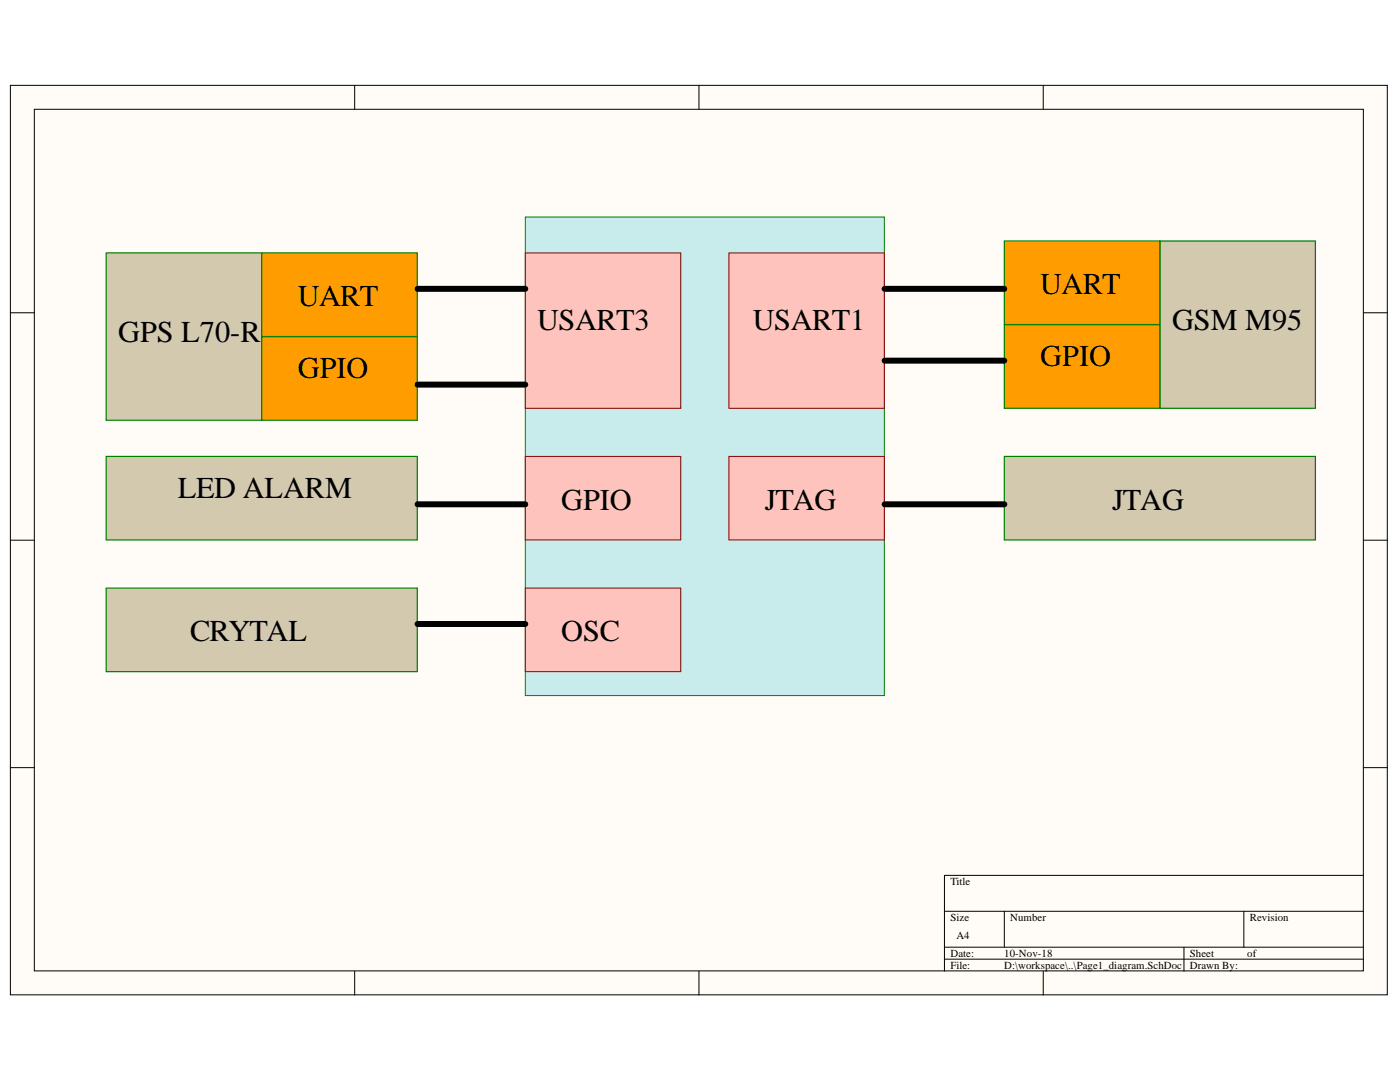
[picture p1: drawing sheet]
<svg xmlns="http://www.w3.org/2000/svg" width="279mm" height="216mm" viewBox="0 0 279 216" stroke-linecap="round" stroke-linejoin="round" font-family="sans-serif">
<defs><g id="words">
<g font-size="6">
<text x="207.6" y="58.7">UART</text>
<text x="59.4" y="61.1">UART</text>
<text x="107.2" y="65.9">USART3</text>
<text x="150.3" y="65.9">USART1</text>
<text x="233.9" y="65.9">GSM M95</text>
<text x="23.6" y="68.3">GPS L70-R</text>
<text x="59.4" y="75.4">GPIO</text>
<text x="207.6" y="73.1">GPIO</text>
<text x="35.5" y="99.3">LED ALARM</text>
<text x="112" y="101.7">GPIO</text>
<text x="152.6" y="101.7">JTAG</text>
<text x="222" y="101.7">JTAG</text>
<text x="37.9" y="128">CRYTAL</text>
<text x="112" y="128">OSC</text>
</g>
<g font-size="2.2">
<text x="189.7" y="176.6">Title</text>
<text x="189.7" y="183.8">Size</text>
<text x="201.6" y="183.8">Number</text>
<text x="249.4" y="183.8">Revision</text>
<text x="189.7" y="190.9">Date:</text>
<text x="190.9" y="187.4">A4</text>
<text x="200.4" y="190.9">10-Nov-18</text>
<text x="237.5" y="190.9">Sheet</text>
<text x="248.9" y="190.9">of</text>
<text x="189.7" y="193.3">File:</text>
<text x="200.4" y="193.3">D:\workspace\..\Page1_diagram.SchDoc</text>
<text x="237.5" y="193.3">Drawn By:</text>
</g>
</g></defs>
<g fill="#fffcf8" stroke="#000" stroke-width=".2">
<path d="M2.1 17h274.8v181.5h-274.8z"/>
<path d="M6.9 21.8h265.2v171.9h-265.2z"/>
</g>
<g fill="none" stroke="#000" stroke-width=".2">
<path d="M70.8 17v4.8M139.5 17v4.8M208.2 17v4.8M2.1 62.4h4.8M272.1 62.4h4.8M2.1 107.8h4.8M272.1 107.8h4.8M2.1 153.2h4.8M272.1 153.2h4.8M272.1 174.7h-83.6v19.1M70.8 193.8v4.8M139.5 193.8v4.8"/>
<path d="M188.5 181.8h83.6M188.5 189h83.6M188.5 191.4h83.6M200.4 181.8v7.2M208.2 193.8v4.8M236.3 189v4.8M248.2 181.8v7.2"/>
</g>
<path d="M104.8 43.3h71.7v95.5h-71.7z" fill="#c8ebeb" stroke="#008000" stroke-width=".2"/>
<g fill="#ffc3bd" stroke="#800000" stroke-width=".2">
<path d="M104.8 50.5h31.1v31h-31.1z"/>
<path d="M145.5 50.5h31v31h-31z"/>
<path d="M104.8 91.1h31.1v16.6h-31.1z"/>
<path d="M145.5 91.1h31v16.6h-31z"/>
</g>
<path d="M21.2 50.5h31v33.4h-31z" fill="#d3c9af" stroke="#008000" stroke-width=".24"/>
<path d="M104.8 117.3h31.1v16.7h-31.1z" fill="#ffc3bd" stroke="#800000" stroke-width=".2"/>
<g fill="#ff9c00" stroke="#008000" stroke-width=".24">
<path d="M52.3 50.5h31v16.6h-31z"/>
<path d="M52.3 67.2h31v16.7h-31z"/>
</g>
<path d="M231.5 48.1h31v33.4h-31z" fill="#d3c9af" stroke="#008000" stroke-width=".24"/>
<g fill="#ff9c00" stroke="#008000" stroke-width=".24">
<path d="M200.4 48.1h31.1v16.7h-31.1z"/>
<path d="M200.4 64.8h31.1v16.7h-31.1z"/>
</g>
<g fill="#d3c9af" stroke="#008000" stroke-width=".24">
<path d="M21.2 91.1h62.1v16.6h-62.1z"/>
<path d="M21.2 117.3h62.1v16.7h-62.1z"/>
<path d="M200.4 91.1h62.1v16.6h-62.1z"/>
</g>
<path d="M83.3 57.6h21.5M176.5 57.6h23.9M83.3 76.7h21.5M176.5 72h23.9M83.3 100.6h21.5M176.5 100.6h23.9M83.3 124.5h21.5" fill="none" stroke="#000" stroke-width="1.2"/>
<path d="M102.4 57.6h2.4" fill="none" stroke="#000" stroke-width=".24"/>
<use href="#words"/>
</svg>
